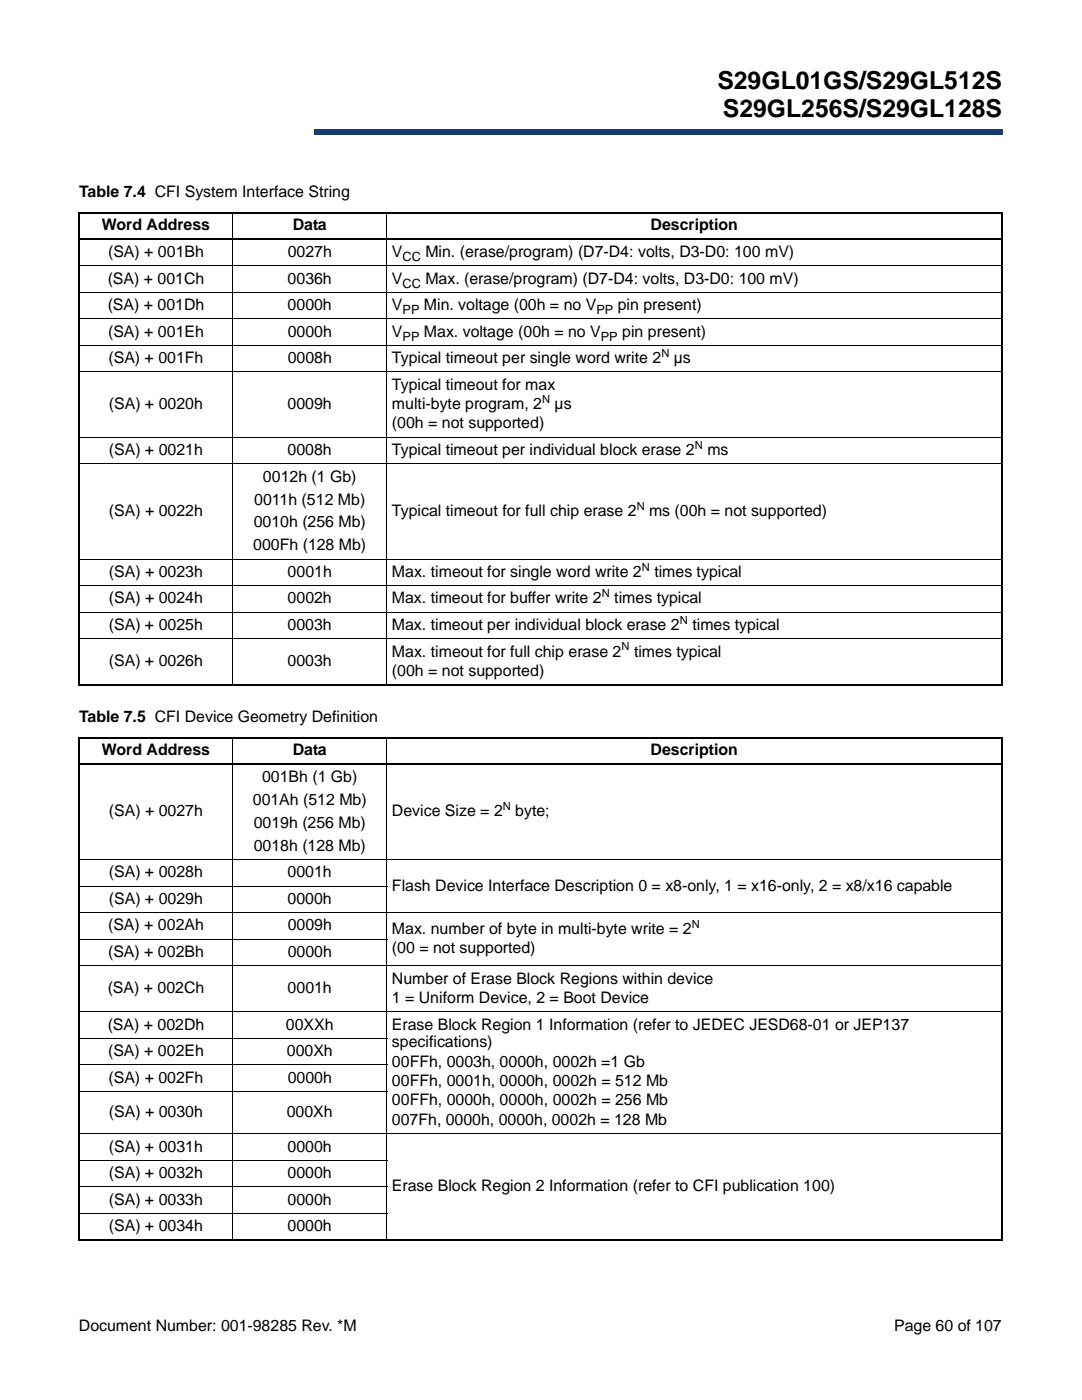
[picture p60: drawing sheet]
<svg xmlns="http://www.w3.org/2000/svg" width="216mm" height="279mm" viewBox="0 0 216 279" stroke-linecap="round" stroke-linejoin="round" font-family="sans-serif">
<defs><g id="words">
<g font-size="4.9">
<text x="143.2" y="17.7">S29GL01GS/S29GL512S</text>
<text x="144.3" y="23.3">S29GL256S/S29GL128S</text>
</g>
<g font-size="3.2">
<text x="15.8" y="39.3">Table 7.4 CFI System Interface String</text>
<text x="20.3" y="46">Word Address</text>
<text x="58.4" y="46">Data</text>
<text x="129.8" y="46">Description</text>
<text x="21.6" y="51.3">(SA) + 001Bh</text>
<text x="57.4" y="51.3">0027h</text>
<text x="78.2" y="51.3">V</text>
<text x="84.9" y="51.3">Min. (erase/program) (D7-D4: volts, D3-D0: 100 mV)</text>
<text x="21.5" y="56.6">(SA) + 001Ch</text>
<text x="57.4" y="56.6">0036h</text>
<text x="78.2" y="56.6">V</text>
<text x="84.9" y="56.6">Max. (erase/program) (D7-D4: volts, D3-D0: 100 mV)</text>
<text x="21.5" y="61.9">(SA) + 001Dh</text>
<text x="57.4" y="61.9">0000h</text>
<text x="78.2" y="61.9">V</text>
<text x="84.6" y="61.9">Min. voltage (00h = no V</text>
<text x="123.3" y="61.9">pin present)</text>
<text x="21.6" y="67.2">(SA) + 001Eh</text>
<text x="57.4" y="67.2">0000h</text>
<text x="78.2" y="67.2">V</text>
<text x="84.6" y="67.2">Max. voltage (00h = no V</text>
<text x="124.2" y="67.2">pin present)</text>
<text x="21.7" y="72.5">(SA) + 001Fh</text>
<text x="57.4" y="72.5">0008h</text>
<text x="78.2" y="77.7">Typical timeout for max</text>
<text x="78.2" y="72.5">Typical timeout per single word write 2</text>
<text x="134.5" y="72.5">µs</text>
<text x="21.7" y="81.6">(SA) + 0020h</text>
<text x="57.4" y="81.6">0009h</text>
<text x="78.2" y="81.6">multi-byte program, 2</text>
<text x="110.7" y="81.6">µs</text>
<text x="78.2" y="85.5">(00h = not supported)</text>
<text x="21.7" y="90.8">(SA) + 0021h</text>
<text x="57.4" y="90.8">0008h</text>
<text x="78.2" y="90.8">Typical timeout per individual block erase 2</text>
<text x="141.1" y="90.8">ms</text>
<text x="50.7" y="100.7">0011h (512 Mb)</text>
<text x="52.5" y="96.1">0012h (1 Gb)</text>
<text x="21.7" y="103">(SA) + 0022h</text>
<text x="50.6" y="105.3">0010h (256 Mb)</text>
<text x="78.2" y="103">Typical timeout for full chip erase 2</text>
<text x="129.5" y="103">ms (00h = not supported)</text>
<text x="50.5" y="109.9">000Fh (128 Mb)</text>
<text x="21.7" y="115.1">(SA) + 0023h</text>
<text x="57.4" y="115.1">0001h</text>
<text x="78.2" y="115.1">Max. timeout for single word write 2</text>
<text x="130.6" y="115.1">times typical</text>
<text x="21.7" y="125.7">(SA) + 0025h</text>
<text x="21.7" y="120.4">(SA) + 0024h</text>
<text x="57.4" y="125.7">0003h</text>
<text x="57.4" y="120.4">0002h</text>
<text x="78.2" y="125.7">Max. timeout per individual block erase 2</text>
<text x="78.2" y="120.4">Max. timeout for buffer write 2</text>
<text x="122.6" y="120.4">times typical</text>
<text x="138.2" y="125.7">times typical</text>
<text x="78.2" y="131">Max. timeout for full chip erase 2</text>
<text x="126.5" y="131">times typical</text>
<text x="21.7" y="133">(SA) + 0026h</text>
<text x="57.4" y="133">0003h</text>
<text x="78.2" y="134.9">(00h = not supported)</text>
<text x="15.8" y="144.1">Table 7.5 CFI Device Geometry Definition</text>
<text x="20.3" y="150.8">Word Address</text>
<text x="58.4" y="150.8">Data</text>
<text x="129.8" y="150.8">Description</text>
<text x="50.4" y="160.7">001Ah (512 Mb)</text>
<text x="52.3" y="156.1">001Bh (1 Gb)</text>
<text x="21.7" y="162.9">(SA) + 0027h</text>
<text x="50.6" y="165.2">0019h (256 Mb)</text>
<text x="78.2" y="162.9">Device Size = 2</text>
<text x="102.8" y="162.9">byte;</text>
<text x="50.6" y="169.8">0018h (128 Mb)</text>
<text x="21.7" y="175.1">(SA) + 0028h</text>
<text x="57.4" y="175.1">0001h</text>
<text x="78.2" y="177.8">Flash Device Interface Description 0 = x8-only, 1 = x16-only, 2 = x8/x16 capable</text>
<text x="21.6" y="185.7">(SA) + 002Ah</text>
<text x="21.7" y="180.4">(SA) + 0029h</text>
<text x="57.4" y="180.4">0000h</text>
<text x="57.4" y="185.7">0009h</text>
<text x="21.6" y="191">(SA) + 002Bh</text>
<text x="57.4" y="191">0000h</text>
<text x="78.2" y="190.3">(00 = not supported)</text>
<text x="78.2" y="186.4">Max. number of byte in multi-byte write = 2</text>
<text x="78.2" y="196.3">Number of Erase Block Regions within device</text>
<text x="21.5" y="198.2">(SA) + 002Ch</text>
<text x="57.4" y="198.2">0001h</text>
<text x="78.2" y="200.2">1 = Uniform Device, 2 = Boot Device</text>
<text x="21.5" y="205.5">(SA) + 002Dh</text>
<text x="57.1" y="205.5">00XXh</text>
<text x="78.2" y="209">specifications)</text>
<text x="78.2" y="205.5">Erase Block Region 1 Information (refer to JEDEC JESD68-01 or JEP137</text>
<text x="21.6" y="210.8">(SA) + 002Eh</text>
<text x="57.2" y="210.8">000Xh</text>
<text x="78.2" y="212.9">00FFh, 0003h, 0000h, 0002h =1 Gb</text>
<text x="21.7" y="216">(SA) + 002Fh</text>
<text x="57.4" y="216">0000h</text>
<text x="78.2" y="216.7">00FFh, 0001h, 0000h, 0002h = 512 Mb</text>
<text x="78.2" y="220.6">00FFh, 0000h, 0000h, 0002h = 256 Mb</text>
<text x="21.7" y="222.9">(SA) + 0030h</text>
<text x="57.2" y="222.9">000Xh</text>
<text x="78.2" y="224.5">007Fh, 0000h, 0000h, 0002h = 128 Mb</text>
<text x="21.7" y="229.8">(SA) + 0031h</text>
<text x="57.4" y="229.8">0000h</text>
<text x="21.7" y="235.1">(SA) + 0032h</text>
<text x="57.4" y="235.1">0000h</text>
<text x="78.2" y="237.7">Erase Block Region 2 Information (refer to CFI publication 100)</text>
<text x="21.7" y="240.4">(SA) + 0033h</text>
<text x="21.7" y="245.7">(SA) + 0034h</text>
<text x="57.4" y="240.4">0000h</text>
<text x="57.4" y="245.7">0000h</text>
<text x="15.7" y="265.6">Document Number: 001-98285 Rev. *M</text>
<text x="178.4" y="265.6">Page 60 of 107</text>
</g>
<g font-size="2.5">
<text x="80.3" y="52.1">CC</text>
<text x="80.3" y="57.4">CC</text>
<text x="80.3" y="62.7">PP</text>
<text x="119" y="62.7">PP</text>
<text x="80.3" y="68">PP</text>
<text x="119.9" y="68">PP</text>
</g>
<g font-size="2.2">
<text x="132" y="71.2">N</text>
<text x="108.2" y="80.4">N</text>
<text x="138.7" y="89.5">N</text>
<text x="127" y="101.7">N</text>
<text x="128.1" y="113.9">N</text>
<text x="120.1" y="119.2">N</text>
<text x="135.7" y="124.5">N</text>
<text x="124" y="129.8">N</text>
<text x="100.3" y="161.7">N</text>
<text x="138" y="185.1">N</text>
</g>
</g></defs>
<path d="M62.8 25.9h137.3v.9h-137.3z" fill="#163b71"/>
<path d="M62.7 26.8h137.3M62.8 25.9h137.2" fill="none" stroke="#163b71" stroke-width=".2"/>
<path d="M62.7 25.8h.2v1h-.2z" fill="#163b71"/>
<path d="M16.7 16.8h36.1v11.2h-36.1z" fill="#fff"/>
<path d="M15.6 42.5h184.5M15.6 47.8h184.5M15.8 42.7v93.8M200 42.7v93.8M15.6 136.7h184.5M15.6 147.3h184.5M15.6 152.6h184.5M15.8 147.4v99.9M200 147.4v99.9M15.6 247.4h184.5" fill="none" stroke="#000" stroke-width=".36"/>
<g fill="none" stroke="#000" stroke-width=".2">
<path d="M15.6 53h184.5M15.6 58.4h184.5M46.5 42.3v94.5M77.2 42.3v94.5M15.6 63.6h184.5M15.6 68.9h184.5M15.6 74.2h184.5M15.6 87.3h184.5M15.6 92.6h184.5M15.6 111.6h184.5M15.6 116.9h184.5M15.6 122.2h184.5"/>
<path d="M15.6 127.5h184.5M46.5 147.1v100.5M77.2 147.1v100.5M15.6 171.6h184.5M15.6 176.9h61.7M15.6 182.2h184.5M15.6 187.5h61.7M15.6 192.8h184.5M15.6 201.9h184.5M15.6 207.2h61.7M15.6 212.5h61.7M15.6 217.8h61.7"/>
<path d="M15.6 226.3h184.5M15.6 231.6h61.7M15.6 236.9h61.7M15.6 242.1h61.7"/>
</g>
<use href="#words"/>
</svg>
